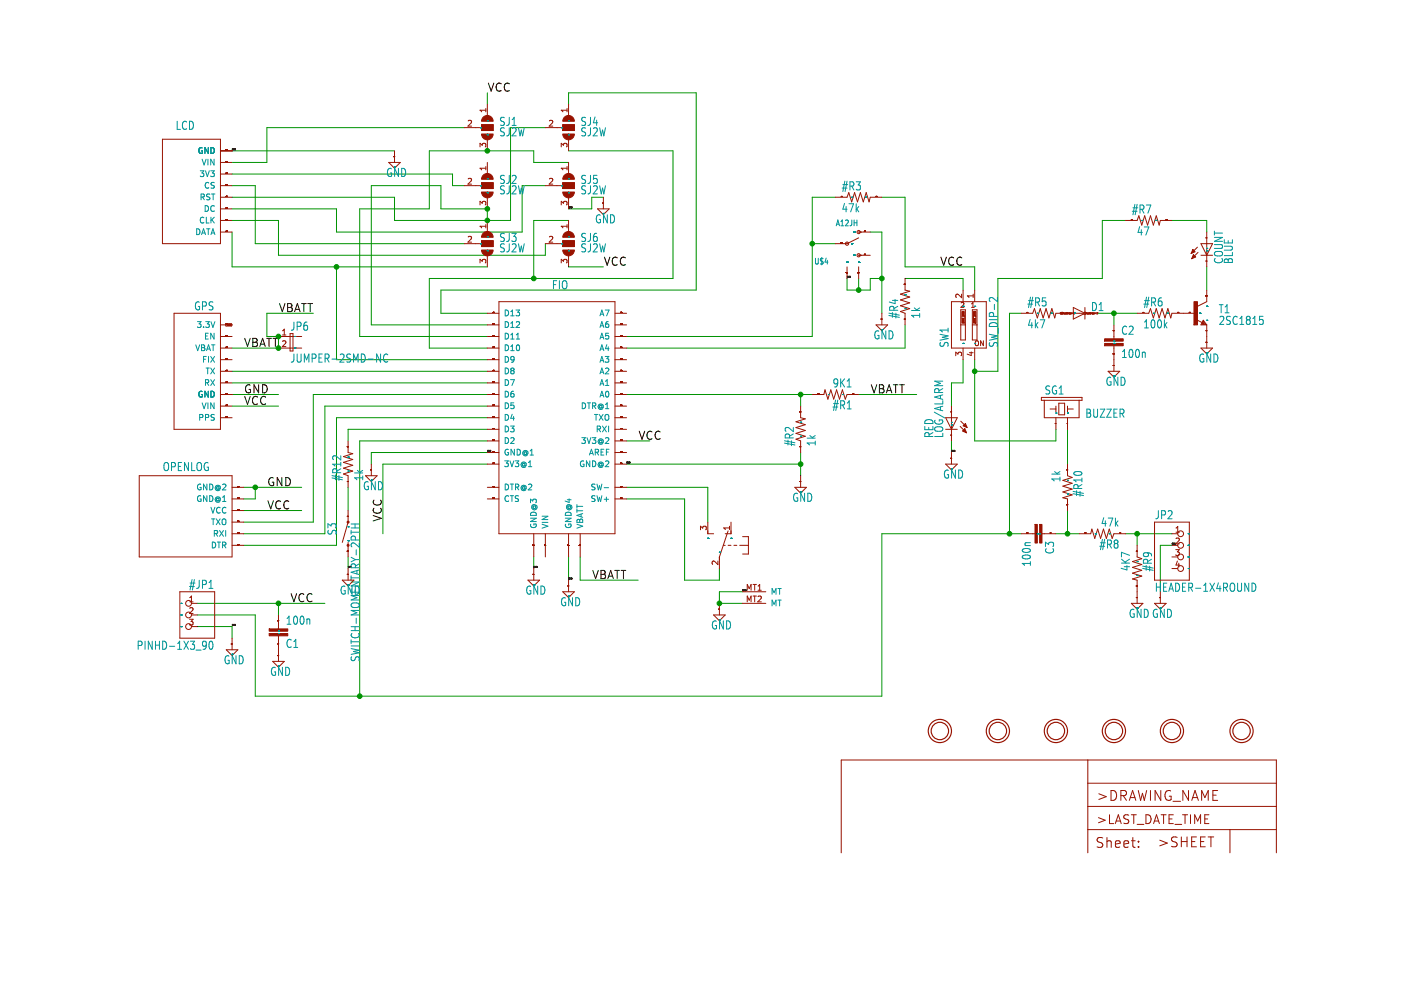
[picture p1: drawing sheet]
<svg xmlns="http://www.w3.org/2000/svg" width="297mm" height="210mm" viewBox="0 0 297 210" stroke-linecap="round" stroke-linejoin="round" font-family="sans-serif">
<g fill="none" stroke="#009300" stroke-width=".21">
<path d="M103.3 19.7v2.4M49.2 32h34.4M49.2 39.4h4.9v12.3h44.3M49.2 36.9h46.7v2.5h2.5M98.4 27.1h-41.8v7.3h-7.4M115.6 39.4h-4.9v9.8h-39.4v-4.9h-22.1M115.6 27.1h-7.4v19.6h-24.6v-4.9h-34.4M120.5 34.4h-7.3v-2.4h-22.2v12.3h-14.7v27h27M120.5 32h22.2v27h-51.7v14.8h12.3M120.5 22.1v-2.4h27.1v41.8h-54.1v4.9h9.8M49.2 49.2v7.4h54.1M49.2 46.7h9.8v7.4h56.6v-2.4"/>
<path d="M71.3 56.6v19.7h32M103.3 46.7v-2.4h-9.8v-4.9h-14.8v29.5h24.6M120.5 46.7h-7.3v12.3M120.5 56.6h7.4M127.9 41.8h-2.4v2.5h-5M172.2 51.7h4.9M177.1 41.8h-4.9v29.5h-39.4M179.6 59v2.5h4.9v-2.5h2.5M182 59v2.5M184.5 49.2h2.5v17.2M187 41.8h4.9v14.8h14.8v4.9M191.9 59h12.3v2.5"/>
<path d="M238.6 46.7h-4.9v12.3h-22.1v19.7h-4.9M248.5 46.7h7.4v2.5M255.9 56.6v4.9M49.2 78.7h54.1M66.4 66.4h-9.8v4.9h2.4v2.5h-9.8M191.9 68.9v4.9h-59.1M204.2 76.3v4.9h-2.5v4.9M206.7 76.3v17.2h17.2v-2.5M216.5 66.4h-2.5v46.8M231.3 66.4h9.8M236.2 66.4v2.5M49.2 83.6h9.8"/>
<path d="M49.2 86.1h9.8M49.2 81.2h54.1M103.3 95.9h-24.6v2.5M103.3 98.4h-22.1v14.8M103.3 83.6h-36.9v27.1h-14.7M103.3 88.6h-32v27h-19.6M103.3 91h-29.5v2.5M103.3 93.5h-27v54.1M103.3 86.1h-34.4v27.1h-17.2M132.8 98.4h36.9M132.8 83.6h39.4M132.8 93.5h5"/>
<path d="M169.7 83.6v2.5M169.7 95.9v5M182 83.6h12.3M201.7 93.5v2.4M226.3 91v7.4M51.7 103.3h12.3M51.7 108.2h12.3M54.1 103.3v2.5h-2.4M73.8 103.3v4.9M73.8 118.1v2.4M113.2 118.1v2.4M120.5 118.1v4.9"/>
<path d="M123 118.1v4.9h12.3M132.8 103.3h17.3v7.4M132.8 105.8h12.3v17.2h7.4v-2.5M216.5 113.2h-29.5v34.4h-132.9v-17.2h-12.3M223.9 113.2h4.9M226.3 108.2v5M238.6 113.2h9.9M241.1 113.2v2.4M248.5 115.6h-2.5v9.9M41.8 132.8h7.4v2.5M41.8 127.9h27.1M59 127.9v2.5"/>
<path d="M157.4 125.5h-4.9v2.4h4.9"/>
</g>
<g fill="none" stroke="#000" stroke-width=".21">
<path d="M103.5 17.6l.6 1.7 .6-1.7M106.3 17.8a.69 .69 0 0 0-.9 0 .69 .69 0 0 0-.2 .8 .64 .64 0 0 0 .3 .7 .64 .64 0 0 0 .8-.1M108 17.8a.69 .69 0 0 0-.9 0 .69 .69 0 0 0-.2 .8 .64 .64 0 0 0 .3 .7 .64 .64 0 0 0 .8-.1M49.3 31.5v.1M49.3 31.6v.1M49.3 31.7v.1M49.3 31.8h.1M49.4 31.5h-.1M49.4 31.5h.1M49.4 31.7h.1M49.4 31.7v.1M49.7 31.5v.3l-.2-.3v.3"/>
<path d="M49.8 31.5l.1 .2-.1 .1v-.3h.1M120.6 44v.1M120.6 44.1h.1M120.7 44h.1M120.7 43.8l-.1 .2M120.8 44l-.1 .1M121 43.8v.3l-.1-.3v.3M121.2 43.8l.1 .2-.2 .1v-.3h.1M128.1 54.5l.6 1.7 .6-1.7M130.9 54.7a.69 .69 0 0 0-.9 0 .69 .69 0 0 0-.2 .8 .64 .64 0 0 0 .3 .7 .64 .64 0 0 0 .8-.1M132.6 54.7a.69 .69 0 0 0-.9 0 .69 .69 0 0 0-.2 .8 .64 .64 0 0 0 .3 .7 .64 .64 0 0 0 .8-.1M179.7 58.6h.1"/>
<path d="M179.7 58.8h.1M179.7 58.6v.2M179.8 58.6h.1M179.8 58.7l-.1 .1M180.1 58.6v.2l-.2-.2v.2M180.2 58.6h.1v.2zM180.3 58.6h.1M199.5 54.5l.6 1.7 .5-1.7M202.2 54.7a.69 .69 0 0 0-.8 0 .69 .69 0 0 0-.3 .8 .64 .64 0 0 0 .4 .7 .64 .64 0 0 0 .7-.1M203.9 54.7a.69 .69 0 0 0-.8 0 .69 .69 0 0 0-.2 .8 .64 .64 0 0 0 .3 .7 .64 .64 0 0 0 .7-.1M51.9 71.7l.6 1.8 .5-1.8M53.6 71.7h.6l.2 .2 .1 .3-.3 .4 .4 .3-.2 .5-.8 .1z"/>
<path d="M53.6 72.6h.6M55.1 73.5l.6-1.8 .5 1.8M55.3 73h.8M56.6 71.7h.9M57.1 71.7v1.8M57.9 71.7h1M58.4 71.7v1.8M59.3 64.4l.6 1.7 .5-1.7M61 64.4h.6l.2 .1 .1 .3-.3 .4 .4 .3-.2 .5-.8 .1zM61 65.2h.6M62.5 66.1l.6-1.7 .5 1.7M62.6 65.6h.8"/>
<path d="M63.9 64.4h1M64.4 64.4v1.7M65.3 64.4h1M65.8 64.4v1.7M51.9 84l.6 1.8 .5-1.8M53 81.7a.8 .8 0 0 0-1 .8 .8 .8 0 0 0 1 .7l.1-.6h-.3M54.6 84.2a.69 .69 0 0 0-.9 0 .69 .69 0 0 0-.2 .8 .64 .64 0 0 0 .4 .7 .64 .64 0 0 0 .7-.1M54.8 81.6v1.7l-.9-1.7v1.7M55.7 81.6a.87 .87 0 0 1 1 .8 .87 .87 0 0 1-1 .9zM56.3 84.2a.69 .69 0 0 0-.8 0 .69 .69 0 0 0-.2 .8 .64 .64 0 0 0 .3 .7 .64 .64 0 0 0 .7-.1M103.4 95.5h.1M103.4 95.7h.1"/>
<path d="M103.4 95.5v.2M103.5 95.6l-.1 .1M103.8 95.5v.2l-.2-.2v.2M103.9 95.5h.1v.2zM104 95.5h.1M132.9 98.1v.1M132.9 98v.1M132.9 98h.1M132.9 98.2h.1M133 97.9l-.1 .1M133 97.9v.1M133 98.1h.1"/>
<path d="M133.1 98.2h-.1M133.1 98.1v.1M133.3 97.9v.3l-.1-.3v.3M133.5 97.9l.1 .2-.2 .1v-.3l.1 .1M135.5 91.4l.6 1.7 .6-1.7M138.2 91.6a.69 .69 0 0 0-.8 0 .69 .69 0 0 0-.2 .8 .64 .64 0 0 0 .3 .7 .64 .64 0 0 0 .7-.1M140 91.6a.69 .69 0 0 0-.9 0 .69 .69 0 0 0-.2 .8 .64 .64 0 0 0 .3 .7 .64 .64 0 0 0 .8-.1M184.7 81.6l.6 1.7 .6-1.7M186.5 81.6h.5l.3 .1 .1 .4-.4 .3 .4 .3-.1 .5-.8 .1zM186.5 82.4h.5M187.9 83.3l.6-1.7 .6 1.7M188.1 82.8h.8"/>
<path d="M189.4 81.6h1M189.9 81.6v1.7M190.7 81.6h1M191.2 81.6v1.7M201.8 95.6v.1M201.8 95.5v.2M201.8 95.5v.1M201.9 95.5h.1M201.9 95.5h-.1M201.9 95.6l-.1 .1M202.2 95.5v.2l-.2-.2v.2M202.3 95.5h.1v.2z"/>
<path d="M202.4 95.5h.1M56.8 106.2l.6 1.7 .6-1.7M58 101.4a.8 .8 0 0 0-1 .7 .8 .8 0 0 0 1 .8v-.7h-.3M59.5 106.4a.69 .69 0 0 0-.8-.1 .69 .69 0 0 0-.2 .9 .64 .64 0 0 0 .3 .6 .64 .64 0 0 0 .7 0M59.8 101.3v1.7l-1-1.7v1.7M60.6 101.3a.87 .87 0 0 1 1 .8 .87 .87 0 0 1-1 .9zM61.2 106.4a.69 .69 0 0 0-.8-.1 .69 .69 0 0 0-.2 .9 .64 .64 0 0 0 .3 .6 .64 .64 0 0 0 .7 0M79.1 109.3l1.7 .6-1.7 .6M79.3 107.8a.69 .69 0 0 0 0 .8 .69 .69 0 0 0 .8 .2 .64 .64 0 0 0 .7-.3 .64 .64 0 0 0-.1-.7M79.3 106a.69 .69 0 0 0 0 .9 .69 .69 0 0 0 .8 .2 .64 .64 0 0 0 .7-.3 .64 .64 0 0 0-.1-.8M248.5 115.3v.1M248.5 115.2v.1"/>
<path d="M248.6 115.2h.1M248.6 115.2l-.1 .2 .1-.1M248.9 115.2v.2l-.1-.2v.2M249 115.2h.2l-.1 .2zM249.1 115.2h.1M49.3 132.4h.1M49.3 132.4v.2M49.3 132.6h.1M49.4 132.5h.1M49.4 132.5v.1M49.4 132.6h.1M49.7 132.4v.2l-.2-.2v.2"/>
<path d="M49.8 132.4h.1v.2zM49.9 132.4h.1M61.7 125.9l.6 1.7 .6-1.7M64.4 126a.69 .69 0 0 0-.8 0 .69 .69 0 0 0-.2 .8 .64 .64 0 0 0 .3 .7 .64 .64 0 0 0 .7-.1M66.2 126a.69 .69 0 0 0-.9 0 .69 .69 0 0 0-.2 .8 .64 .64 0 0 0 .3 .7 .64 .64 0 0 0 .8-.1M73.9 120.1h.1M73.9 120.1v.2M73.9 120.3h.1M74 120.2l-.1 .1M74.3 120.1v.2l-.2-.2v.2M74.4 120.1h.1v.2zM74.5 120.1h.1"/>
<path d="M113.2 120.2v.1M113.2 120.1l.2 .2M113.2 120.1v.1M113.3 120.1h.1M113.3 120.1h-.1M113.3 120.2l.1 .1M113.4 120.3h.1M113.6 120.1v.2l-.1-.2v.2M113.7 120.1h.2l-.1 .2zM113.8 120.1h.1M120.6 122.7v.1M120.6 122.8h.1"/>
<path d="M120.7 122.7l.1 .1M120.7 122.6l-.1 .1M120.8 122.8h-.1M121 122.5v.3l-.1-.3v.3M121.1 122.5l.2 .1-.1 .2zM121.2 122.5v.1M125.7 120.9l.6 1.8 .5-1.8M127.4 120.9h.6l.2 .2 .1 .3-.3 .4 .4 .3-.2 .5-.8 .1zM127.4 121.8h.6M128.9 122.7l.6-1.8 .5 1.8M129.1 122.2h.8M130.4 120.9h.9"/>
<path d="M130.9 120.9v1.8M131.7 120.9h1M132.2 120.9v1.8M157.5 125h.1M157.5 125.2h.1M157.5 125v.2M157.6 125.1l-.1 .1M157.9 125v.2l-.1-.2v.2M158 125h.2l-.1 .2zM158.1 125h.1"/>
</g>
<g fill="none" stroke="#981200" stroke-width=".21">
<path d="M34.4 29.5h12.3v22.2h-12.3zM46.7 34.4h2.5M46.7 39.4h2.5M46.7 36.9h2.5M46.7 32h2.5M48 39.2h.1M48 36.7h.1M48 34.3h.1M48 31.8h.1M82.4 34.4h2.5l-1.3 1.3zM83.5 33.2h.1M83.6 32v2.4"/>
<path d="M98.4 39.4h3.7M98.4 27.1h3.7M99.3 25.6l.4-.1 .3 .4-.8 .8h.8M99.3 37.9l.4-.1 .3 .4-.8 .8h.8M101.8 31.1v-.7l.4 .4 .2-.3 .4-.1 .2 .2-.1 .5M102.1 26.4h2.5v1.3h-2.5zM102.1 38.7h2.5v1.3h-2.5zM103 23v.7M103 35.3v.7M103 23.4h-1.2l.3 .3M103 35.7h-1.2l.3 .3M103.3 22.1v2.5"/>
<path d="M103.3 29.5v2.5M103.3 34.4v2.5M115.6 39.4h3.7M115.6 27.1h3.7M116.5 25.6l.5-.1 .2 .4-.8 .8h.8M116.5 37.9l.5-.1 .2 .4-.8 .8h.8M119 31.1v-.7l.5 .4 .1-.3 .4-.1 .2 .2-.1 .5M119.3 26.4h2.5v1.3h-2.5zM119.3 38.7h2.5v1.3h-2.5zM120.2 23.4h-1.2l.3 .3M120.2 35.7h-1.2l.3 .3M120.2 23v.7"/>
<path d="M120.2 35.3v.7M120.5 22.1v2.5M120.5 29.5v2.5M120.5 34.4v2.5M46.7 41.8h2.5M46.7 46.7h2.5M46.7 49.2h2.5M46.7 44.3h2.5M48 49h.1M48 46.6h.1M48 44.1h.1M48 41.6h.1"/>
<path d="M98.4 51.7h3.7M99.3 50.2l.4-.1 .3 .4-.8 .8h.8M101.8 43.4v-.7l.4 .4 .2-.3 .4-.1 .2 .2-.1 .5M101.8 55.7v-.7l.4 .4 .2-.3 .4-.1 .2 .2-.1 .5M102.1 51h2.5v1.3h-2.5zM103 47.6v.7M103 48h-1.2l.3 .3M103.3 41.8v2.5M103.3 46.7v2.5M103.3 54.1v2.5M115.6 51.7h3.7M116.5 50.2l.5-.1 .2 .4-.8 .8h.8"/>
<path d="M119 43.4v-.7l.5 .4 .1-.3 .4-.1 .2 .2-.1 .5M119 55.7v-.7l.5 .4 .1-.3 .4-.1 .2 .2-.1 .5M119.3 51h2.5v1.3h-2.5zM120.2 48h-1.2l.3 .3M120.2 47.6v.7M120.5 41.8v2.5M120.5 46.7v2.5M120.5 54.1v2.5M126.7 44.3h2.5l-1.3 1.2zM127.8 43.1h.1M127.9 41.8v2.5M177.1 41.8h2.5l.4-1 .6 2 .6-2 .6 2 .6-2 .6 2 .6-2 .7 2 .2-1h2.5"/>
<path d="M178.4 41.6h.1M178.4 51.5h.1M179.4 57.8h.1M179.6 56.6v2.4M181.9 57.8h.1M182 54.1h2.5M182 50.4l-2.4 1.3h-2.5M182 49.2h2.5M182 56.6v2.4M183.3 49h.1M183.3 54h.1M185.7 41.6h.1"/>
<path d="M191.9 59v2.5l1 .2-2 .7 2 .6-2 .6 2 .6-2 .6 2 .6-2 .7 1 .3v2.5M238.6 46.7h2.5l.4-.9 .6 1.9 .6-1.9 .6 1.9 .6-1.9 .6 1.9 .7-1.9 .6 1.9 .2-1h2.5M239.9 46.6h.1M247.2 46.6h.1M253.9 52.4l-1.4 1.4M254 53.5l-1.3 1.4M254.6 54.1h2.5M254.6 51.7h2.5l-1.2 2.4zM255.7 50.4h.1M255.7 55.4h.1M255.9 49.2v7.4M36.9 66.4h9.8v24.6h-9.8z"/>
<path d="M46.7 78.7h2.5M46.7 76.3h2.5M46.7 73.8h2.5M46.7 71.3h2.5M46.7 68.9h2.5M47.9 68.6h1.2l.1 .3-.1 .2h-1.2l-.1-.2zM48 78.6h.1M48 76.1h.1M48 73.6h.1M48 71.2h.1M48 68.7h.1M48.2 68.7l.2 .1"/>
<path d="M48.2 69h.2M48.2 69h.1M48.4 68.8v.1M48.4 69h.1M48.4 68.9h.1M48.4 68.9v.1M48.5 69h.1M48.6 68.7l.1 .1M48.6 69h.1M48.7 68.8v.1M48.7 68.9v.1M48.7 69h.1"/>
<path d="M48.8 68.7l.1 .3 .1-.3M59 73.8h5M59 71.3h5M59.9 72.4l.5-.1 .2 .3-.7 .9h.7M59.9 71h.7M59.9 70.1l.4-.3v1.2M61.5 70.7h.6v3.7h-.6zM103.3 66.4h2.5M103.3 78.7h2.5M103.3 76.3h2.5M103.3 73.8h2.5M103.3 71.3h2.5"/>
<path d="M103.3 68.9h2.5M104.6 76.1h.1M104.6 73.6h.1M104.6 71.2h.1M104.6 68.7h.1M104.6 66.3h.1M104.6 78.6h.1M105.8 64h24.6v49.2h-24.6zM130.4 66.4h2.4M130.4 78.7h2.4M130.4 76.3h2.4M130.4 73.8h2.4"/>
<path d="M130.4 71.3h2.4M130.4 68.9h2.4M131.6 76.1h.1M131.6 73.6h.1M131.6 71.2h.1M131.6 68.7h.1M131.6 66.3h.1M131.6 78.6h.1M185.7 68.9h2.5l-1.2 1.2zM186.8 67.7h.1M187 66.4v2.5M191.7 67.7h.1"/>
<path d="M191.7 60.3h.1M201.7 64h7.4v9.8h-7.4zM202.6 75.4v-.7l.5 .4 .1-.4h.4l.3 .2-.2 .5M203.7 68.9h1M203.7 65.7h1v6.4h-1zM203.8 64.2l.4-.1 .2 .3-.7 .8h.7M203.9 62.4v.7l-.9-.7-.4 .2 .2 .5M203.9 67v.5M204.2 61.5v2.5M204.2 73.8v2.5M204.4 67v.5M205.5 74.8h.8"/>
<path d="M205.9 74.6v.8l-.8-.3M206 65.2h.6M206 64.4l.3-.3v1.1M206.2 68.9h.9M206.2 65.7h.9v6.4h-.9zM206.3 62.4v.7M206.3 62.7h-1.2l.3 .4M206.4 67v.5M206.7 61.5v2.5M206.7 73.8v2.5M206.8 72.4l.2-.1 .4 .1 .1 .5-.2 .3-.3 .1-.2-.2zM206.9 67v.5"/>
<path d="M208.5 72.3v1l-.6-1v1M216.5 66.4h2.5l.3-1 .6 2 .7-2 .6 2 .6-2 .6 2 .6-2 .6 2 .3-1h7.4M217.7 66.3h.1M224.9 66.4h.1M225 66.4h.1M225 66.4v.1M225 66.5l-.2 .1M225 66.5h.1M225 66.3h-.2l.1 .1M225.1 66.3h.1M225.1 66.6l.2-.1-.1-.1h-.1v.3M225.4 66.3h.1"/>
<path d="M225.4 66.4v.2M225.7 66.4h-.1l.1 .2M225.8 66.5l.2-.1h-.2l.2 .2M226.1 66.3h.2v.3l-.2-.1zM226.2 66.3h.1M226.5 66.4v.2M226.6 66.4h-.1M226.8 66.3v.3h-.1v-.2h.1M226.9 66.5l.2-.1h-.2l.2 .2M227.2 66.4h.1M227.3 66.4l-.1 .2M227.6 66.3h.1"/>
<path d="M227.6 65.2l2.4 1.2-2.4 1.3zM227.6 66.6h.2M227.7 66.3h-.1M227.7 66.3v.3M227.7 66.3h.1M229.8 66.4h.1M229.8 66.3v.1M229.8 66.3h.1M229.9 66.4h.1M229.9 66.4v.1M229.9 66.5l-.2 .1M229.9 66.5h.1"/>
<path d="M230 66.3h.1M230 65.2v2.5M230 66.4h.2l-.2 .2M230.3 66.3h.1M230.3 66.4v.2M230.6 66.4h-.1l.1 .2M230.8 66.5l.1-.1h-.1l.1 .2M231 66.3h.2v.3l-.2-.1zM231.1 66.3h.1M231.4 66.4v.2M231.5 66.4h-.1M231.7 66.3v.3h-.1v-.2h.1"/>
<path d="M231.8 66.5l.2-.1h-.2l.2 .2M232.2 66.4h-.1M232.2 66.4l-.1 .2M232.6 66.3h.2l-.2 .3h.2M232.7 66.3h.1M234.9 78.7h2.5l-1.2 1.3zM236 70.1h.1M236 75h.1M236 77.5h.1M236.2 68.9v2.9M236.2 73.3v5.4M241.1 66.4h2.5l.3-1 .6 2 .7-2 .6 2 .6-2 .6 2 .6-2 .6 2 .3-1h4.9"/>
<path d="M242.3 66.3h.1M249.7 66.3h.1M252.2 66.3h.1M253.7 67.8l1.2 .6M254.6 73.8h2.5l-1.2 1.2zM255.1 67.9l.8 1h-1.3zM255.1 68.4l.1 .2h-.3l.2-.5 .5 .7h-.7M255.7 62.7h.1M255.7 70.1h.1M255.7 72.6h.1M255.9 61.5v2.5l-2 .9M255.9 68.9v4.9"/>
<path d="M46.7 88.6h2.5M46.7 86.1h2.5M46.7 83.6h2.5M46.7 81.2h2.5M48 88.4h.1M48 85.9h.1M48 83.5h.1M48 81h.1M73.6 94.7h.1M73.8 93.5v2.4l1 .3-2 .6 2 .6-2 .6 2 .7-2 .6 2 .6-2 .6 1 .4v2.4M78.6 99.6h.1M78.7 98.4v2.5"/>
<path d="M103.3 91h2.5M103.3 88.6h2.5M103.3 86.1h2.5M103.3 83.6h2.5M103.3 81.2h2.5M103.3 98.4h2.5M103.3 95.9h2.5M103.3 93.5h2.5M104.6 98.2h.1M104.6 95.8h.1M104.6 93.3h.1M104.6 90.9h.1"/>
<path d="M104.6 88.4h.1M104.6 85.9h.1M104.6 83.5h.1M104.6 81h.1M130.4 91h2.4M130.4 88.6h2.4M130.4 86.1h2.4M130.4 83.6h2.4M130.4 81.2h2.4M130.4 98.4h2.4M130.4 95.9h2.4M130.4 93.5h2.4"/>
<path d="M131.6 98.2h.1M131.6 95.8h.1M131.6 93.3h.1M131.6 90.9h.1M131.6 88.4h.1M131.6 85.9h.1M131.6 83.5h.1M131.6 81h.1M169.6 94.7h.1M169.6 87.3h.1M169.7 86.1v2.5l1 .2-1.9 .6 1.9 .6-1.9 .7 1.9 .6-1.9 .6 1.9 .6-1.9 .6 .9 .4v2.4M172.2 83.6h2.5l.2-.9 .6 1.9 .6-1.9 .7 1.9 .6-1.9 .6 1.9 .6-1.9 .6 1.9 .4-1h2.4"/>
<path d="M173.4 83.5h.1M180.8 83.5h.1M200.5 91h2.5M200.5 88.6h2.5l-1.3 2.4zM200.5 98.4h2.5l-1.3 1.2zM201.6 87.3h.1M201.6 92.3h.1M201.6 97.2h.1M201.7 86.1v7.4M201.7 95.9v2.5M203.6 90.4l1.3 1.4M203.7 89.3l1.4 1.4"/>
<path d="M220.8 84.3h8.6v.6h-8.6zM221.4 84.9v3.7h7.4v-3.7M222.6 86.7h1.3M223.7 89.8h.1M223.9 86.1v1.2M223.9 88.6v2.4M224.5 85.5h1.2v2.4h-1.2zM226.2 89.8h.1M226.2 99.6h.1M226.3 86.7h1.3M226.3 86.1v1.2M226.3 88.6v2.4"/>
<path d="M226.3 98.4v2.5l1 .3-2 .6 2 .7-2 .6 2 .6-2 .6 2 .6-2 .6 1 .3v2.4M29.5 100.9h19.7v17.2h-19.7zM49.2 113.2h2.5M49.2 103.3h2.5M49.2 105.8h2.5M49.2 110.7h2.5M49.2 115.6h2.5M49.2 108.2h2.5M50.4 115.5h.1M50.4 113h.1M50.4 110.5h.1M50.4 108.1h.1"/>
<path d="M50.4 105.6h.1M50.4 103.2h.1M73.6 109.5h.1M73.6 116.9h.1M73.6 102.1h.1M73.8 108.2v2.5l-1.2 4.3M73.8 115v3.1M77.5 100.9h2.5l-1.3 1.2zM103.3 103.3h2.5M103.3 105.8h2.5M104.6 105.6h.1M104.6 103.2h.1"/>
<path d="M113 115.6h.1M113.2 113.2v4.9M115.5 115.6h.1M115.6 113.2v4.9M120.4 115.6h.1M120.5 113.2v4.9M122.8 115.6h.1M123 113.2v4.9M130.4 103.3h2.4M130.4 105.8h2.4M131.6 103.2h.1M131.6 105.6h.1"/>
<path d="M148.5 112.3v-.7l.5 .4 .1-.4h.4l.2 .2-.1 .5M150.1 110.7v2.5h1.2M152.2 118.9v.8l-.9-.8-.3 .3 .1 .5M153.4 115.6h.4M154.4 115.6h.6M154.4 112.6l-1.9 5.5v2.4M154.7 111.6v.7M154.7 111.9h-1.3l.4 .4M155 110.7v2.5h-1.2M155.6 115.6h.6M156.8 115.6h1.9M157.4 113.8h1.3v3.7h-1.3"/>
<path d="M168.5 103.3h2.5l-1.3 1.3zM169.6 102.1h.1M169.7 100.9v2.4M216.5 113.2h2.9M217.7 113h.1M220.9 113.2h3M222.6 113h.1M226.2 107h.1M228.8 113.2h2.5l.2-1 .6 1.9 .6-1.9 .6 1.9 .7-1.9 .6 1.9 .6-1.9 .6 1.9 .4-.9h2.4M230 113h.1M237.4 113h.1M240.9 116.9h.1"/>
<path d="M241.1 115.6v2.5l1 .4-2 .6 2 .6-2 .6 2 .6-2 .6 2 .6-2 .7 1 .2v4.9M244.8 110.7h7.4v12.3h-7.4zM248.5 113.2h1.2M248.5 115.6h1.2M248.5 118.1h1.2M249.3 116.5h.7l-.4 .5 .4 .1v.4l-.2 .3-.5-.2M249.3 112.8h.7M249.3 112l.4-.4v1.2M249.3 114.2l.5-.1 .2 .3-.7 .9h.7M249.6 118.9l-.3 .9h.8M249.9 119.4v.8M38.1 125.5h7.4v9.8h-7.4z"/>
<path d="M40.2 131.3h.7l-.4 .5 .4 .1v.4l-.2 .2-.5-.1M40.2 127.6h.7M40.2 126.7l.4-.3v1.2M40.2 129l.5-.2 .2 .4-.7 .9h.7M40.6 127.9h1.2M40.6 130.4h1.2M40.6 132.8h1.2M48 137.8h2.4l-1.2 1.2zM49 136.5h.1M49.2 135.3v2.5M58.9 136.5h.1M58.9 131.6h.1"/>
<path d="M58.9 139h.1M59 130.4v2.9M59 134.8v5.4M72.6 123h2.4l-1.2 1.2zM73.6 121.8h.1M73.8 120.5v2.5M111.9 123h2.5l-1.2 1.2zM113 121.8h.1M113.2 120.5v2.5M119.3 125.5h2.5l-1.3 1.2zM120.4 124.2h.1M120.5 123v2.5"/>
<path d="M151.3 130.4h2.5l-1.3 1.2zM152.4 129.2h.1M152.5 127.9v2.5M157.4 125.5h5M157.4 127.9h5M158.4 125.1v-1.2l.5 .9 .3-.9v1.2M158.4 127.6v-1.2l.5 .9 .3-.9v1.2M159.7 123.9h.7M159.7 126.4h.7M160 123.9v1.2M160 126.4v1.2M160.7 126.5l.5-.1 .2 .3-.8 .9h.8"/>
<path d="M160.7 125.1h.7M160.7 124.3l.4-.4v1.2M239.9 127.9h2.4l-1.2 1.3zM240.9 124.2h.1M240.9 126.7h.1M244.8 127.9h2.4l-1.2 1.3zM245.8 126.7h.1M246 125.5v2.4M248.5 120.5h1.2M57.8 140.2h2.5l-1.3 1.3zM230.6 161.1v19.7M230.6 171h40"/>
<path d="M230.6 166.1h40M230.6 175.9h40M232.9 173.4l1.4 .5-1.4 .5M233 168.3l1.5 .6-1.5 .6M233.8 177.7a.89 .89 0 0 0-1.1 .1l-.1 .4a.76 .76 0 0 0 .8 .5l.4 .4-.1 .4a.85 .85 0 0 1-1.1 .1M234.7 178.5a.54 .54 0 0 1 .9 .1v1.1M234.7 177.6v2.1M235.2 172.7v1.9h.9M235.6 167.6a1.05 1.05 0 0 1 1.1 1.1 1.05 1.05 0 0 1-1.1 1zM236.5 174.6l.6-1.9 .6 1.9M236.5 179l1-.2-.1-.4-.6-.1-.3 .3 .1 1h.8M236.6 174.1h.9"/>
<path d="M237.6 168.7h.8a.56 .56 0 0 0 .4-.6 .56 .56 0 0 0-.4-.5h-.8v2.1M238.1 168.7l.7 1M238.3 179l1-.2-.1-.4-.6-.1-.3 .3 .1 1h.8M239.3 172.8a.76 .76 0 0 0-1 .1v.6l.8 .3 .2 .5-.3 .3-.7-.1M239.4 169.7l.7-2.1 .7 2.1M239.6 169.1h1M239.9 172.7h1M239.9 178.3h.8M240.2 177.6v1.8l.1 .2 .4 .1M240.4 172.7v1.9M241.1 174.8h1.4M241.3 167.6l.5 2.1 .4-1.5 .4 1.5 .5-2.1"/>
<path d="M241.4 179.5v.2M241.4 178.4v.2M243 172.7a.95 .95 0 0 1 1.1 1 .95 .95 0 0 1-1.1 .9zM243.9 167.6v2.1M244.6 174.6l.6-1.9 .6 1.9M244.8 174.1h.8M245.9 178.1l1.6 .7-1.6 .5M246.1 167.6v2.1l-1.2-2.1v2.1M246.2 172.7h1M246.7 172.7v1.9M247.9 173.6h.6M248.2 167.7a1.03 1.03 0 0 0-1.3 .8 1.03 1.03 0 0 0 .8 1.2l.6-.2v-.7h-.4"/>
<path d="M248.7 169.9h1.6M248.8 172.7h-.9v1.9h.9M249.1 174.8h1.4M249.6 177.5a.85 .85 0 0 0-1.1 .1l-.1 .4a.76 .76 0 0 0 .8 .5l.4 .4-.1 .4a.89 .89 0 0 1-1.1 .1M250.5 177.4v2.1M250.5 178.4h1.2M250.7 172.7h1.1M251.3 172.7v1.9M251.7 177.4v2.1M252 167.6v2.1l-1.2-2.1v2.1M252.4 172.7v1.9M252.7 178.4h.6"/>
<path d="M252.7 169.7l.7-2.1 .7 2.1M252.9 169.1h1M253.3 174.6v-1.9l.6 1.4 .6-1.4v1.9M253.7 177.4h-1v2.1h1M254.5 178.4h.7M254.8 169.7v-2.1l.7 1.5 .7-1.5v2.1M255.4 173.6h.6M255.5 177.4h-1v2.1h1M256.1 177.4h1.2M256.3 172.7h-.9v1.9h.9M256.7 177.4v2.1M257.2 168.6h.6"/>
<path d="M258.2 167.6h-1v2.1h1M260.8 175.9v4.9M178.4 180.8v-19.7h92.2v19.7"/>
<circle cx="179.6" cy="51.7" r=".34"/>
<circle cx="182" cy="49.2" r=".34"/>
<circle cx="182" cy="54.1" r=".34"/>
<circle cx="250.3" cy="113.2" r=".62"/>
<circle cx="250.3" cy="118.1" r=".62"/>
<circle cx="250.3" cy="115.6" r=".62"/>
<circle cx="40" cy="130.4" r=".62"/>
<circle cx="40" cy="127.9" r=".62"/>
<circle cx="40" cy="132.8" r=".62"/>
<circle cx="250.3" cy="120.5" r=".62"/>
</g>
<g fill="none" stroke="#009596" stroke-width=".21">
<path d="M37.6 25.7v1.7h.7M39.6 25.9l-.1-.1a.47 .47 0 0 0-.8 .3v.6a.63 .63 0 0 0 .6 .7l.3-.1M40.2 25.7a.93 .93 0 0 1 .8 .6 .93 .93 0 0 1-.3 1.1h-.5zM42.5 36.2h.7l-.4 .5 .4 .1v.4l-.2 .2-.5-.1M42.9 31.4a.57 .57 0 0 0-.7 .5 .57 .57 0 0 0 .7 .6v-.5h-.2M42.9 33.8l.4 1.2 .4-1.2M43.6 36.2l.4 1.2 .4-1.2M44.1 33.8v1.2M44.2 31.3v1.2l-.8-1.2v1.2M44.3 38.8a.54 .54 0 0 0-.8 .5 .54 .54 0 0 0 .8 .5M44.7 36.2h.7l-.4 .5 .4 .1v.5l-.2 .1-.5-.1M44.7 31.3a.62 .62 0 0 1 .7 .6 .62 .62 0 0 1-.7 .6z"/>
<path d="M45.4 33.8v1.2l-.7-1.2v1.2M45.4 38.7h-.4l-.3 .2 .1 .3 .6 .2v.4l-.7 .1M83 35.8a.47 .47 0 0 0-.8 .3l-.1 .6a.63 .63 0 0 0 .7 .7l.2-.1v-.6h-.2M83.6 35.4h.1M84.5 35.7v1.7l-.8-1.7v1.7M85.2 35.7a.93 .93 0 0 1 .8 .6 .93 .93 0 0 1-.3 1l-.5 .1zM101.8 27.1h.1M101.8 39.4h.1M103.3 25.6h.1M103.3 28.5h.1M103.3 37.9h.1M106.9 27.2h-.6a.55 .55 0 0 0-.1 .6 .55 .55 0 0 0 .6 .3l.1 .2-.1 .4h-.7"/>
<path d="M106.9 39.5h-.6a.55 .55 0 0 0-.1 .6 .55 .55 0 0 0 .6 .3l.1 .2-.1 .4h-.7M106.9 25l-.5-.1-.3 .3 .2 .4 .6 .4v.4l-.2 .2-.6-.1M106.9 37.3l-.5-.1-.2 .1v.5l.6 .4 .1 .4-.2 .3-.6-.1M108 39.4v1.2a.46 .46 0 0 1-.6 .5M108 24.9v1.2a.47 .47 0 0 1-.6 .5M108 27.1v1.2a.46 .46 0 0 1-.6 .5M108 37.2v1.2a.47 .47 0 0 1-.6 .5M108.6 25.4l.4-.5v1.7M108.6 26.6h.8M108.6 37.3l.6-.1 .2 .5-.9 1.2h.9M108.6 39.6l.6-.2 .2 .5-.9 1.2h.9M108.6 27.3l.6-.2 .2 .5-.9 1.2h.9"/>
<path d="M109.9 27.1l.4 1.7 .2-1.2 .3 1.2 .3-1.7M109.9 39.4l.4 1.7 .2-1.2 .3 1.2 .3-1.7M119.1 27.1h.1M119.1 39.4h.1M120.5 25.6h.1M120.5 28.5h.1M120.5 37.9h.1M124.2 25l-.6-.1-.3 .3 .2 .4 .6 .4v.4l-.2 .2-.6-.1M124.2 27.2h-.7a.55 .55 0 0 0-.1 .6 .55 .55 0 0 0 .6 .3l.2 .2-.2 .4h-.7M124.2 37.3l-.6-.1-.2 .1v.5l.6 .4 .2 .4-.3 .3-.6-.1M124.2 39.5h-.7a.55 .55 0 0 0-.1 .6 .55 .55 0 0 0 .6 .3l.2 .2-.2 .4h-.7M125.2 39.4v1.2a.46 .46 0 0 1-.5 .5"/>
<path d="M125.2 24.9v1.2a.47 .47 0 0 1-.6 .5M125.2 27.1v1.2a.46 .46 0 0 1-.5 .5M125.2 37.2v1.2a.47 .47 0 0 1-.6 .5M125.8 27.3l.6-.2 .2 .5-.8 1.2h.8M125.8 39.6l.6-.2 .2 .5-.8 1.2h.8M126.2 24.8l-.4 1.2h.9M126.5 25.5v1.1M126.6 37.2h-.7l-.1 .8 .2-.2 .5 .1 .1 .3v.5l-.2 .2-.6-.2M127.1 27.1l.4 1.7 .3-1.2 .2 1.2 .4-1.7M127.1 39.4l.4 1.7 .3-1.2 .2 1.2 .4-1.7M178.6 39.9h1M178.7 39.1h1"/>
<path d="M179.1 38.4l-.4 2.2M179.6 38.4l-.4 2.2M180.2 39.5h.6a.51 .51 0 0 0 .3-.5 .51 .51 0 0 0-.3-.4h-.6v1.7M180.6 39.5l.4 .8M181.5 38.6h.9l-.4 .6 .4 .2v.7l-.3 .2-.6-.2M41.7 48.5a.62 .62 0 0 1 .7 .6 .62 .62 0 0 1-.7 .6zM42.6 41.8l.6-.1 .1-.4-.7-.2v1.3M42.7 49.7l.5-1.2 .4 1.2M42.9 49.4h.5M42.9 41.8l.4 .6M43.2 46.2a.56 .56 0 0 0-.7 .5 .56 .56 0 0 0 .7 .5M43.5 43.6a.62 .62 0 0 1 .7 .6 .62 .62 0 0 1-.7 .6z"/>
<path d="M43.7 46.1v1.2h.6M43.8 48.5h.7M44.2 48.5v1.2M44.5 41.2l-.5-.1-.2 .3 .1 .3 .6 .2v.3l-.7 .1M44.7 46.1v1.2M44.7 49.7l.4-1.2 .5 1.2M44.8 49.4h.6M44.8 41.1h.8M44.9 46.6l.5 .7M45.2 41.1v1.3M45.4 43.7a.54 .54 0 0 0-.7 .5 .54 .54 0 0 0 .7 .5M45.4 46.1l-.7 .7"/>
<path d="M101.8 51.7h.1M103.3 40.8h.1M103.3 50.2h.1M103.3 53.1h.1M106.9 49.6l-.5-.1-.2 .1v.5l.6 .4 .1 .4-.2 .3-.6-.1M106.9 51.8h-.6a.55 .55 0 0 0-.1 .6 .55 .55 0 0 0 .6 .3l.1 .2-.1 .4h-.7M108 49.5v1.2a.47 .47 0 0 1-.6 .5M108 51.7v1.2a.46 .46 0 0 1-.6 .5M108.5 49.5h.9l-.5 .6 .4 .1 .1 .3v.5l-.2 .2-.7-.2M108.6 51.9l.6-.2 .2 .5-.9 1.2h.9M109.9 51.7l.4 1.7 .2-1.2 .3 1.2 .3-1.7M118 59.5h-.7v1.7"/>
<path d="M118.6 59.5v1.7M119.1 51.7h.1M119.3 59.8l.3-.3 .4 .1a1.15 1.15 0 0 1-.2 1.6h-.4a1.46 1.46 0 0 1-.1-1.4zM120.5 40.8h.1M120.5 50.2h.1M120.5 53.1h.1M124.2 49.6l-.6-.1-.2 .1v.5l.6 .4 .2 .4-.3 .3-.6-.1M124.2 51.8h-.7a.55 .55 0 0 0-.1 .6 .55 .55 0 0 0 .6 .3l.2 .2-.2 .4h-.7M125.2 49.5v1.2a.47 .47 0 0 1-.6 .5M125.2 51.7v1.2a.46 .46 0 0 1-.5 .5M125.8 51.9l.6-.2 .2 .5-.8 1.2h.8M126.5 49.5l-.4 .1a1.46 1.46 0 0 0-.1 1.5h.5l.1-.6-.2-.4h-.3l-.3 .4"/>
<path d="M127.1 51.7l.4 1.7 .3-1.2 .2 1.2 .4-1.7M127.3 45.6a.47 .47 0 0 0-.8 .4l-.1 .5a.63 .63 0 0 0 .6 .8l.3-.2v-.6h-.3M127.9 45.3h.1M128.8 45.5v1.8l-.8-1.8v1.8M129.5 45.5a.93 .93 0 0 1 .8 .7 .93 .93 0 0 1-.3 1l-.5 .1zM172.9 54.8v1l.2 .2 .4-.2v-1M174.2 54.6v1.6M174.5 54.8h-.5a.4 .4 0 0 0 0 .5 .4 .4 0 0 0 .4 .2v.4h-.5M175.2 54.7l-.3 .9h.7M175.4 55.2v.8M177.3 47.9l.3-1.3 .4 1.3M177.4 47.5h.5"/>
<path d="M178.3 47.9h.6M178.3 47l.3-.4v1.3M179 43.1l-.3 1.3h.9M179.3 46.8l.4-.2 .2 .4-.7 .9h.7M179.4 43.8v1.1M179.6 55.6h.1M180 43.2h1l-.6 1.7M180.6 41.8h.1M180.6 51.7h.1M180.6 46.6l-.1 1.1-.3 .2M181.1 49.2h.1M181.1 54.1h.1"/>
<path d="M181.1 46.6v1.3M181.1 47.2h.6M181.5 43.2v1.7M181.7 44.3l.4 .6M181.7 46.6v1.3M182 55.6h.1M182.1 43.8l-.6 .6M183.5 41.8h.1M240.1 44.8h1M240.2 44.1h1M240.6 43.3l-.4 2.2M241.1 43.3l-.4 2.2"/>
<path d="M241.6 48l-.3 1.3h.9M241.7 44.4h.6a.51 .51 0 0 0 .3-.5 .51 .51 0 0 0-.3-.4h-.6v1.7M242 48.7v1.1M242.1 46.7h.1M242.1 44.4l.4 .8M242.6 48.1h1l-.7 1.7M243 43.5h1l-.6 1.7M245 46.7h.1M255.9 52.6h.1M255.9 53.1h.1M257.5 51.9h1.4l.3 .2-.1 .5-1.6 .1M257.5 49v.8"/>
<path d="M257.5 50.3h1.7l-1.7 .9h1.7M257.5 49.4h1.7M257.6 53.5l.5-.2 .9 .1a.46 .46 0 0 1 .2 .4 .46 .46 0 0 1-.2 .4 1.31 1.31 0 0 1-1.5-.3zM257.6 54.8v.1a.47 .47 0 0 0 .3 .7 .76 .76 0 0 0 .9 .1 .76 .76 0 0 0 .3-.8v-.1M259.6 50.8v.7h1.7v-.7M259.6 52.2h1.4l.3 .3-.1 .4-.2 .1h-1.4M259.7 55l.4-.1 .3 .3a.47 .47 0 0 1 .4-.4 .47 .47 0 0 1 .5 .3v.5h-1.7zM260.4 51v.5M260.4 55.2v.4M261.3 53.5v.7h-1.7M41.5 73.1l.4 1.2 .4-1.2M41.9 68.2h.7l-.4 .5 .4 .1v.4l-.2 .2-.5-.1"/>
<path d="M42.2 64.1a.47 .47 0 0 0-.7 .3l-.1 .6a.63 .63 0 0 0 .6 .7l.3-.1v-.6h-.3M42.7 73.1h.5l.2 .3-.2 .3 .2 .2-.2 .4h-.5zM42.7 73.7h.5M42.9 64.9h.6a.51 .51 0 0 0 .3-.5 .51 .51 0 0 0-.3-.4h-.6v1.7M43.2 76.2h.4M43.2 69.3v.1M43.6 71.2h.4M43.6 68.2h.8l-.4 .5 .3 .1v.5l-.1 .1-.6-.1M43.7 78h.7M43.7 75.6h-.5v1.2M43.8 74.3l.4-1.2 .4 1.2M43.9 74h.6"/>
<path d="M44 78v1.3M44.2 70.7h-.6v1.2h.6M44.2 75.6v1.2M44.7 78l.8 1.3M44.7 75.6l.8 1.2M44.7 68.2l.4 1.2 .5-1.2M44.8 73.1h.8M45.1 64.1h-.6a.56 .56 0 0 0-.1 .6 .56 .56 0 0 0 .6 .3l.1 .2-.1 .4h-.7M45.2 73.1v1.2M45.4 70.7v1.2l-.7-1.2v1.2M45.5 78l-.8 1.3M45.5 75.6l-.8 1.2"/>
<path d="M62.3 75.1v1.2a.49 .49 0 0 1-.6 .5M62.3 68.3v1.2a.46 .46 0 0 1-.5 .5M62.5 71.3h.1M62.5 73.8h.1M63 75.1v1.4l.3 .3 .4-.1 .1-.2v-1.4M63 69.2h.6a.51 .51 0 0 0 .3-.5 .51 .51 0 0 0-.3-.4h-.6v1.7M64.5 76.8v-1.7l.5 1.2 .5-1.2v1.7M65.1 68.3l-.4 .1a1.53 1.53 0 0 0-.2 1.5h.6l.1-.6-.3-.3h-.4l-.1 .3M66.2 76h.5l.2-.2 .1-.4-.3-.3h-.5v1.7M67.6 75.9h.5M68.3 75.1h-.7v1.7h.7M68.9 76h.6a.51 .51 0 0 0 .3-.5 .51 .51 0 0 0-.3-.4h-.6v1.7"/>
<path d="M69.3 76l.5 .8M70.4 76.1h1.1M72.1 75.2l.6-.1 .2 .1v.4l-.8 1.2h.8M74.3 75.2h-.6a.55 .55 0 0 0-.1 .6 .55 .55 0 0 0 .6 .2l.1 .3-.1 .4h-.7M75 76.8v-1.7l.5 1.2 .4-1.2v1.7M76.6 75.1a.93 .93 0 0 1 .9 .6 .93 .93 0 0 1-.3 1l-.6 .1zM78.1 76.1h1.1M80.7 75.1v1.7l-.8-1.7v1.7M82.2 75.2h-.1a.64 .64 0 0 0-.7 .1 .64 .64 0 0 0-.1 .7l.3 .7 .3 .1 .3-.2M107.1 78a.62 .62 0 0 1 .7 .7 .62 .62 0 0 1-.7 .6zM107.1 75.6a.62 .62 0 0 1 .7 .6 .62 .62 0 0 1-.7 .6zM107.1 73.1a.62 .62 0 0 1 .7 .6 .62 .62 0 0 1-.7 .6z"/>
<path d="M107.1 70.7a.62 .62 0 0 1 .7 .6 .62 .62 0 0 1-.7 .6zM107.1 68.2a.62 .62 0 0 1 .7 .6 .62 .62 0 0 1-.7 .6zM107.1 65.7a.62 .62 0 0 1 .7 .6 .62 .62 0 0 1-.7 .7zM108.3 74.3h.7M108.3 71.9h.7M108.3 69.4h.7M108.3 73.5l.3-.4v1.2M108.3 66.1l.3-.4v1.3M108.3 68.5l.3-.3v1.2M108.3 71l.3-.3v1.2M108.3 67h.7M108.5 78.6l-.2-.3 .2-.3 .5 .3-.2 .3"/>
<path d="M108.5 78.6l-.2 .2v.3l.2 .2 .5-.3v-.2l-.2-.2M108.5 78.6h.3M109 76.1l-.2 .2h-.4l-.1-.6 .5-.1 .2 .2-.1 .7-.1 .3h-.4M109.4 65.7h.8l-.4 .5 .3 .1v.5l-.2 .2-.5-.2M109.5 71.9h.7M109.5 68.3l.4-.1 .3 .3-.8 .9h.8M109.5 71l.3-.3v1.2M109.6 73.2l.2-.1a.67 .67 0 0 1 .4 .6 .67 .67 0 0 1-.4 .6l-.3-.4zM117.3 60.3h.5M127.2 76.8l.4-1.2 .4 1.2M127.2 74.3l.4-1.2 .4 1.2M127.2 71.9l.4-1.2 .4 1.2"/>
<path d="M127.2 69.4l.4-1.2 .4 1.2M127.2 67l.4-1.3 .4 1.3M127.2 79.3l.4-1.3 .4 1.3M127.3 74h.6M127.3 76.5h.6M127.3 71.5h.6M127.3 69.1h.6M127.3 66.6h.6M127.3 78.9h.6M128.3 75.6h.8l-.4 .4 .3 .2v.5l-.2 .1-.5-.1M128.3 65.7h.8l-.5 1.3M128.4 78.2l.4-.2 .3 .4-.8 .9h.8"/>
<path d="M128.7 73.1l-.3 .8h.7M129 68.2h-.3a.76 .76 0 0 0-.1 1.2l.4-.1v-.5l-.4-.1-.2 .2M129 73.5v.8M129 70.7h-.6v.5l.2-.1 .4 .1v.6l-.2 .1-.4-.1M186.3 70.2a.47 .47 0 0 0-.8 .4v.5a.63 .63 0 0 0 .6 .8l.3-.2v-.6h-.3M187 69.9h.1M187.8 70.1v1.8l-.8-1.8v1.8M188.5 66.9l2.2 .4M188.5 66.4l2.2 .4M188.5 70.1a.93 .93 0 0 1 .9 .7 .93 .93 0 0 1-.3 1l-.6 .1zM189.2 66.3v1M189.2 63.7h1.1"/>
<path d="M189.5 65.8v-.6a.51 .51 0 0 0-.4-.3 .51 .51 0 0 0-.5 .3v.6h1.7M189.8 63.5v.9l-1.3-.4M189.9 66.4v1M190.3 64.9l-.8 .5M191.9 65.4h.1M191.9 62.5h.1M193.3 65.8h1.7M193.9 65.3l.6 .5M195 66.5v.8M195 66.9h-1.7l.5 .4M195 65.3l-.7 .4M199.3 70.9l1.7 .3-1.2 .3 1.2 .3-1.7 .3"/>
<path d="M199.4 72.6v.7a.57 .57 0 0 0 .6 0 .57 .57 0 0 0 .3-.6l.2-.1 .4 .1v.7M201 70h-1.7l.5 .4M201 69.6v.8M204.2 64.9h.1M204.2 72.8h.1M206.7 64.9h.1M206.7 72.8h.1M209.8 67.8h1.7M209.8 70.9l1.7 .3-1.3 .3 1.3 .3-1.7 .3M209.8 72.6v.7a.57 .57 0 0 0 .7 0 .57 .57 0 0 0 .2-.6l.3-.1 .4 .1v.7M209.8 68.7a1.06 1.06 0 0 1 1.7 .2v.3h-1.7zM210.7 67.1v-.6l-.2-.2h-.4l-.3 .2v.6h1.7"/>
<path d="M210.8 64.5v1.1M211.5 63.1v.9l-1.3-.9-.4 .2 .1 .6M211.6 69.6v1.1M217.9 64.5h1.1M218.1 63.7h1M218.4 67.7l-.3 1.3h.9M218.5 63l-.4 2.2M218.8 68.4v1.1M219 63l-.5 2.2M219.5 67.8v1.7M219.6 64.1h.5a.51 .51 0 0 0 .3-.5 .51 .51 0 0 0-.3-.4h-.5v1.7M219.6 68.9l.5 .6"/>
<path d="M219.9 66.4h.1M219.9 64.1l.5 .8M220.1 68.4l-.6 .6M220.6 67.8h.9l-.6 1.7M221.7 63.2h-.7v.8l.2-.2 .5 .1v.8l-.2 .2-.5-.2M222.9 66.4h.1M227.8 66.4h.1M229.8 66.4h.1M231.6 64.1a.86 .86 0 0 1 .9 .9 .86 .86 0 0 1-.9 .9zM233 65.9h.9M233 64.6l.4-.5v1.8M236.2 72.3h.1"/>
<path d="M236.2 72.8h.1M236.2 79.7h.1M237 80v1.7l-.8-1.7v1.7M237.7 80a.93 .93 0 0 1 .9 .6 .93 .93 0 0 1-.3 1l-.6 .1zM238 75.8h.8M238 74.6l.4-.5v1.7M238.9 69.3h-.1a.47 .47 0 0 0-.8 .3 .76 .76 0 0 0 0 .9 .76 .76 0 0 0 .8 .3l.1-.1M239.4 69.3l.6-.1 .3 .4-1 1.3h1M239.6 74.2l.1-.1a.98 .98 0 0 1 0 1.7 1.28 1.28 0 0 1-.1-1.6zM240.9 74.2l.2-.1a.98 .98 0 0 1 0 1.7l-.4-.6zM242.2 74.8l.2-.1h.4v1.1M242.2 74.7v1.1"/>
<path d="M242.5 64.5h1.1M242.7 63.7h1M242.7 69.5h.8M242.7 68.3l.4-.5v1.7M243.1 63l-.4 2.2M243.6 63l-.5 2.2M244.2 64.1h.5a.51 .51 0 0 0 .3-.5 .51 .51 0 0 0-.3-.4h-.5v1.7M244.2 67.9l.3-.1a1.21 1.21 0 0 1 0 1.7 .99 .99 0 0 1-.3-1.6zM244.5 66.4h.1M244.5 64.1l.5 .8M245.6 67.9l.2-.1a.98 .98 0 0 1 0 1.7 1.28 1.28 0 0 1-.2-1.6zM246.3 63.2h-.5a1.53 1.53 0 0 0-.1 1.6h.6l.1-.7-.3-.3-.4 .1-.1 .2"/>
<path d="M246.9 67.8v1.7M247 68.9l.4 .6M247.4 68.4l-.5 .6M247.5 66.4h.1M254.4 66.4h.1M255.2 75.2a.47 .47 0 0 0-.8 .3v.5a.63 .63 0 0 0 .6 .8l.2-.2v-.6h-.2M255.9 64.9h.1M255.9 67.9h.1M255.9 74.8h.1M256.7 75.1v1.7l-.8-1.7v1.7M257.4 75.1a.93 .93 0 0 1 .8 .6 .93 .93 0 0 1-.3 1l-.5 .1zM258.5 64.6h.8"/>
<path d="M258.7 67.2l.5-.1 .2 .1 .1 .4-.9 1.2h.9M258.9 64.6v1.7M259.7 66.3h.9M259.7 65.1l.5-.5v1.7M260.9 67.2h-.7a.57 .57 0 0 0-.1 .6 .57 .57 0 0 0 .6 .2l.2 .3-.2 .4h-.7M262.3 67.2h-.1a.47 .47 0 0 0-.7 .3 .76 .76 0 0 0-.1 .9 .76 .76 0 0 0 .8 .3l.1-.1M262.9 68.8h.8M262.9 67.6l.4-.5v1.7M264.5 67.8h.3M264.5 67.8l-.3-.3 .3-.4h.3l.3 .3-.3 .4M264.5 67.8l-.3 .3v.4l.3 .3h.3l.3-.3v-.4l-.3-.3M265.6 68.8h.9"/>
<path d="M265.6 67.6l.4-.5v1.7M267.8 67.1h-.7l-.1 .8 .2-.2 .5 .1 .1 .8-.2 .2-.6-.2M34.8 98.3l.3-.2 .4 .1a1.19 1.19 0 0 1-.1 1.6l-.4-.1a1.46 1.46 0 0 1-.2-1.4zM36.4 99h.5l.2-.2 .1-.4-.3-.3h-.5v1.7M37.8 98.9h.5M38.5 98.1h-.7v1.7h.7M40 98.1v1.7l-.9-1.7v1.7M40.6 98.1v1.7h.7M41.8 98.3l.3-.2 .4 .1a1.19 1.19 0 0 1-.1 1.6l-.4-.1a1.46 1.46 0 0 1-.2-1.4zM42.3 88.5h.6l.1-.5-.7-.1v1.2M42.9 85.4l.4 1.2 .4-1.2M42.9 83a.57 .57 0 0 0-.7 .6 .57 .57 0 0 0 .7 .5v-.4h-.2"/>
<path d="M43.6 88.5h.6v-.5l-.6-.1v1.2M43.6 81.1h.6v-.5l-.6-.1v1.2M43.9 81.1l.4 .6M44.1 85.4v1.2M44.1 98.2a.47 .47 0 0 0-.8 .3 .76 .76 0 0 0 0 .9 .76 .76 0 0 0 .8 .3l.1-.7h-.3M44.2 83v1.2l-.8-1.2v1.2M44.7 80.5l.8 1.2M44.7 83a.62 .62 0 0 1 .7 .6 .62 .62 0 0 1-.7 .6zM45.4 85.4v1.2l-.7-1.2v1.2M45.4 87.9h-.4l-.3 .2 .1 .3 .6 .2v.4l-.7 .1M45.5 80.5l-.8 1.2M72.3 98.4h-1.8l.5 .4"/>
<path d="M72.3 99.4l-.9 .5M72.3 96.6v.9l-1.3-.9-.3 .1-.2 .2 .2 .5M72.3 98v.8M73.8 99.9h.1M73.8 96.9h.1M75.8 99.7l.6 .6M76.9 99.7l-.6 .5M107 97.7h.8l-.4 .5 .3 .1 .1 .4-.3 .2-.5-.1M107.1 87.9a.62 .62 0 0 1 .7 .6 .62 .62 0 0 1-.7 .6zM107.1 83a.62 .62 0 0 1 .7 .6 .62 .62 0 0 1-.7 .6zM107.1 80.5a.62 .62 0 0 1 .7 .6 .62 .62 0 0 1-.7 .6zM107.1 85.4a.62 .62 0 0 1 .7 .6 .62 .62 0 0 1-.7 .6z"/>
<path d="M107.1 90.3a.62 .62 0 0 1 .7 .7 .62 .62 0 0 1-.7 .6zM107.1 92.8a.62 .62 0 0 1 .7 .6 .62 .62 0 0 1-.7 .6zM107.8 95.3a.55 .55 0 0 0-.7 .6 .55 .55 0 0 0 .7 .5v-.4h-.2M108.1 97.7l.4 1.2 .4-1.2M108.2 80.5h.9l-.6 1.2M108.2 90.3h.8l-.4 .5 .3 .1 .1 .4-.2 .3-.6-.2M108.3 92.9l.5-.1 .2 .3-.8 .9h.8M108.6 87.8l-.3 .9h.8M108.9 83l-.4 .1-.2 .4v.6h.6l.1-.1-.1-.5-.4-.1-.2 .3M108.9 88.3v.8M108.9 85.4h-.6v.6l.5-.1 .2 .2v.3l-.2 .2-.5-.1M109.1 95.3v1.2l-.8-1.2v1.2"/>
<path d="M109.2 97.7h.8l-.4 .5 .3 .1v.5l-.1 .1-.6-.1M109.6 95.3a.62 .62 0 0 1 .7 .6 .62 .62 0 0 1-.7 .6zM111.3 98.4a.29 .29 0 0 0-.5-.1 .29 .29 0 0 0 0 .5 .29 .29 0 0 0 .5-.1M111.3 98.3v.4M111.3 98.7l.1 .1a.54 .54 0 0 0-.1-.7 .54 .54 0 0 0-.7 0 .54 .54 0 0 0-.1 .7 .56 .56 0 0 0 1 .1M111.6 95.9a.3 .3 0 0 0-.4 0 .3 .3 0 0 0 0 .4 .3 .3 0 0 0 .4 0M111.6 95.8v.5M111.6 96.3h.2a.55 .55 0 0 0-.5-.9 .55 .55 0 0 0-.4 .9 .57 .57 0 0 0 .9 .2M112 98.9h.7M112 98.1l.4-.4v1.2M112.4 96.5h.7M112.4 95.6l.3-.3v1.2"/>
<path d="M123.4 92.8h.7l-.4 .5 .3 .1 .1 .4-.2 .2-.5-.1M123.4 85.4a.62 .62 0 0 1 .8 .6 .62 .62 0 0 1-.8 .6zM123.7 97.8a.57 .57 0 0 0-.7 .5 .57 .57 0 0 0 .7 .6l.1-.5h-.2M124.5 92.8l.4 1.2 .4-1.2M124.5 85.4h.7M124.9 85.4v1.2M125 96.5l.4-1.2 .4 1.2M125 97.7v1.2l-.7-1.2v1.2M125.1 96.1h.6M125.6 92.8h.7l-.4 .5 .4 .1v.5l-.2 .1-.5-.1M125.6 97.7a.62 .62 0 0 1 .7 .6 .62 .62 0 0 1-.7 .6zM125.6 86.1l.7-.1v-.5l-.7-.1v1.2"/>
<path d="M125.9 86.1l.4 .5M126 87.9h.7M126.2 95.9l.7-.1v-.4l-.7-.1v1.2M126.4 87.9v1.2M126.5 95.9l.4 .6M126.6 91l.6-.1 .1-.4-.7-.2v1.3M126.9 91l.4 .6M127 87.9l.9 1.2M127.2 84.2l.4-1.2 .4 1.2M127.2 81.7l.4-1.2 .4 1.2M127.3 83.8h.6M127.3 81.4h.6"/>
<path d="M127.4 95.8h.5M127.6 98.4a.29 .29 0 0 0-.4-.1 .29 .29 0 0 0-.1 .4 .29 .29 0 0 0 .5 .1M127.6 98.7l.1 .1a.54 .54 0 0 0 0-.7 .54 .54 0 0 0-.8 0 .54 .54 0 0 0 0 .7 .56 .56 0 0 0 .9 .1M127.6 86.1a.29 .29 0 0 0-.4-.1 .29 .29 0 0 0 0 .5 .29 .29 0 0 0 .4-.1M127.6 93.4a.29 .29 0 0 0-.4 0 .29 .29 0 0 0 0 .4 .29 .29 0 0 0 .4 0M127.6 98.7v.1M127.6 86v.4M127.6 93.3v.5M127.6 98.3v.4M127.6 86.4l.1 .1a.54 .54 0 0 0 0-.7 .54 .54 0 0 0-.8 0 .54 .54 0 0 0 0 .7 .56 .56 0 0 0 .9 .1M127.6 93.8l.1 .1a.54 .54 0 0 0 0-.8 .54 .54 0 0 0-.8 0 .54 .54 0 0 0 0 .8 .56 .56 0 0 0 .9 .1M127.7 90.3l.9 1.3"/>
<path d="M127.9 87.9l-.9 1.2M128 95.3h-.6v1.2h.6M128.3 88l.3-.1a.43 .43 0 0 1 .5 .4l-.1 .6-.4 .2-.3-.2zM128.4 97.8l.4-.1 .3 .4-.8 .8h.8M128.4 92.9l.4-.1 .3 .3-.8 .9h.8M128.4 86.6h.7M128.4 81.7h.7M128.4 80.8l.3-.3v1.2M128.4 85.8l.3-.4v1.2M128.5 83.1l.2-.1a.65 .65 0 0 1 .4 .6 .65 .65 0 0 1-.4 .6l-.3-.5zM128.6 95.8h.4M128.6 90.3l-.9 1.3"/>
<path d="M129 90.3v1.3M129.1 95.3h-.5v1.2M166.3 94l2.2 .3M166.3 93.5l2.2 .4M167.1 93.3v1M167.4 92.8v-.5a.51 .51 0 0 0-.5-.3 .51 .51 0 0 0-.4 .3v.5h1.7M167.8 93.5v1M168.2 90.6v.9l-1.2-.9-.4 .1-.1 .2 .1 .5M168.2 92l-.8 .5M169.7 92.5h.1M169.7 89.5h.1M171.1 92.9h1.7"/>
<path d="M171.7 92.4l.7 .5M172.8 93.9h-1.7l.5 .4M172.8 93.5v.8M172.8 92.4l-.6 .4M175.7 83.6h.1M176.6 86.3h1M176.7 85.6h1.1M177.2 84.8l-.5 2.2M177.6 84.8l-.4 2.2M177.6 81.1l-.2 .3h-.3l-.3-.3v-.4l.3-.4 .4 .2a1.21 1.21 0 0 1-.3 1.5h-.3M178.2 85.9h.6a.51 .51 0 0 0 .3-.5 .51 .51 0 0 0-.3-.4h-.6v1.7M178.2 80.3v1.7"/>
<path d="M178.4 81.1l.7 .9M178.6 83.6h.1M178.6 85.9l.5 .8M179.1 80.3l-.9 1M179.6 80.8l.4-.5v1.7M179.6 82h.9M179.6 86.7h.9M179.6 85.5l.5-.5v1.7M196.1 90.4v.7h1.7v-.7M196.2 89.2a1.06 1.06 0 0 1 1.6 .3v.3h-1.7zM196.9 90.6v.5M197 92.5l-.1-.6-.2-.2-.5 .2-.1 .6h1.7"/>
<path d="M197.8 91.7l-.8 .5M198.1 87.4l2.2 1.2M198.3 89.1a.64 .64 0 0 0 .1 .7 .64 .64 0 0 0 .7 .1l.5-.1 .3-.3-.2-.5h-.6v.3M198.3 90.7a1.22 1.22 0 0 1 1.6 .1v.3l-.3 .3h-1.2a.46 .46 0 0 1-.1-.7zM199.1 83.2l-.1-.7-.2-.1-.5 .1-.1 .7h1.7M199.4 83.8v.7M199.4 86.3v.7M199.9 84.9v.7h-1.7M199.9 91.9v.6h-1.7M199.9 86.1l-1.7 .5 1.7 .5M199.9 83.7l-1.7 .5 1.7 .5M199.9 82.4l-.8 .5"/>
<path d="M199.9 80.8h-1.7l1.2 .5-1.2 .5h1.7M201.1 99.8a.47 .47 0 0 0-.8 .3l-.1 .5a.63 .63 0 0 0 .6 .8l.3-.2v-.6h-.3M201.7 89.5h.1M201.7 90h.1M201.7 99.4h.1M202.6 99.7v1.7l-.8-1.7v1.7M203.3 99.7a.93 .93 0 0 1 .8 .6 .93 .93 0 0 1-.3 1l-.5 .1zM222.6 81.9l-.6-.1-.3 .4 .2 .4 .6 .3v.5l-.2 .1h-.6M223.6 100l.6 .5M223.9 87.6h.1M223.9 81.9a.47 .47 0 0 0-.7 .3 .76 .76 0 0 0-.1 .9 .76 .76 0 0 0 .8 .4l.1-.7h-.3M224.6 83.5h.8"/>
<path d="M224.6 82.3l.4-.5v1.7M224.7 100l-.6 .4M226.3 87.6h.1M230.4 86.7h.5l.3 .4-.3 .5 .3 .1 .1 .4-.3 .4h-.6zM230.4 87.6h.5M231.9 86.7v1.4l.3 .4 .5-.2v-1.6M233.3 86.7h.9l-.9 1.8h.9M234.6 86.7h1l-1 1.8h1M235.5 80.1a.47 .47 0 0 0-.8 .3v.6a.63 .63 0 0 0 .6 .7l.3-.1v-.6h-.3M236.2 87.6h.5M236.9 86.7h-.7v1.8h.7M237.5 87.7h.5l.2-.2 .1-.4-.3-.4h-.5v1.8"/>
<path d="M237.8 87.7l.5 .8M42.6 102.7a.57 .57 0 0 0-.7 .6 .57 .57 0 0 0 .7 .5v-.5h-.2M42.6 105.2a.57 .57 0 0 0-.7 .5 .57 .57 0 0 0 .7 .6v-.5h-.2M43.9 102.6v1.3l-.7-1.3v1.3M43.9 105.1v1.2l-.7-1.2v1.2M44.5 102.6a.62 .62 0 0 1 .6 .7 .62 .62 0 0 1-.6 .6zM44.5 105.1a.62 .62 0 0 1 .6 .6 .62 .62 0 0 1-.6 .6zM44.7 107.6l.4 1.2 .5-1.2M44.8 110h.8M45 114.9a.62 .62 0 0 1 .7 .7 .62 .62 0 0 1-.7 .6zM45.2 110v1.2M45.4 113.1h.6l.1-.5-.7-.1v1.2"/>
<path d="M45.7 113.1l.5 .6M45.9 110l.8 1.2M46.1 114.9h.7M46.4 103.3a.29 .29 0 0 0-.4-.1 .29 .29 0 0 0 0 .5 .29 .29 0 0 0 .4-.1M46.4 103.6l.1 .1a.54 .54 0 0 0 0-.7 .54 .54 0 0 0-.7 0 .54 .54 0 0 0-.1 .7 .56 .56 0 0 0 .9 .2M46.4 103.2v.4M46.4 105.6v.5M46.4 114.9v1.3M46.4 105.7a.29 .29 0 0 0-.4 0 .29 .29 0 0 0 0 .4 .29 .29 0 0 0 .4 0M46.4 106.1l.1 .1a.54 .54 0 0 0 0-.8 .54 .54 0 0 0-.7 0 .54 .54 0 0 0-.1 .8 .56 .56 0 0 0 .9 .1M46.5 112.5l.9 1.2M46.7 110l-.8 1.2"/>
<path d="M46.7 107.7a.54 .54 0 0 0-.8 .5 .54 .54 0 0 0 .8 .5M47.1 110.2l.3-.2a.43 .43 0 0 1 .5 .4l-.1 .7-.4 .1-.3-.1zM47.2 102.8l.5-.2 .2 .4-.8 .9h.8M47.2 106.3h.7M47.2 115.6l.6-.1v-.4l-.6-.2v1.3M47.2 105.4l.4-.3v1.2M47.4 112.5l-.9 1.2M47.5 115.6l.4 .6M47.8 112.5v1.2M47.9 107.7a.54 .54 0 0 0-.8 .5 .54 .54 0 0 0 .8 .5M69.5 111.9v-.9l.7 .5 .2-.4h.7l.1 .2-.1 .6M69.6 112.4v.7a.56 .56 0 0 0 .7 0 .56 .56 0 0 0 .2-.5l.3-.2 .4 .2v.6"/>
<path d="M70.4 101.3l2.2 .4M70.4 100.8l2.2 .5M71.1 100.7v1M71.4 100.2v-.5l-.1-.2-.4-.1-.4 .3v.5h1.8M71.9 100.8v1.1M73.8 111.7h.1M73.8 114.6h.1M74.4 112.4v.8M74.4 118.2l1 .5M74.4 112.8h1.8M74.4 111.9h1.8M74.4 111.1h1.8"/>
<path d="M75.2 100.3h1.7M75.3 111.1v.8M75.4 114.5l-.1-.7-.3-.1-.5 .1-.1 .7h1.8M75.4 118.7h.8M75.4 118.7l-1 .4M75.5 116.6v1.1M76.2 115.1v.9l-1.3-.9-.5 .3 .2 .5M76.2 119.5l-.8 .5M76.9 100.9v.8M76.9 101.3h-1.7l.5 .4M78.1 102.2a.47 .47 0 0 0-.8 .3l-.1 .6a.63 .63 0 0 0 .6 .7l.3-.1v-.6h-.3M78.7 101.8h.1"/>
<path d="M79.6 102.1v1.7l-.9-1.7v1.7M80.2 102.1a.93 .93 0 0 1 .9 .6 .93 .93 0 0 1-.3 1.1h-.6zM107.1 102.6a.62 .62 0 0 1 .7 .7 .62 .62 0 0 1-.7 .6zM107.8 105.2a.54 .54 0 0 0-.7 .5 .54 .54 0 0 0 .7 .5M108.2 102.6h.7M108.2 105.1h.7M108.5 102.6v1.3M108.5 105.1v1.2M109.3 103.3l.6-.1v-.4l-.6-.2v1.3M109.6 103.3l.4 .6M109.9 105.2l-.4-.1-.2 .1 .1 .4 .4 .2 .1 .3-.2 .2h-.5M111.3 103.3a.29 .29 0 0 0-.5-.1 .29 .29 0 0 0 0 .5 .29 .29 0 0 0 .5-.1"/>
<path d="M111.3 103.2v.4M111.3 103.6l.1 .1a.54 .54 0 0 0-.1-.7 .54 .54 0 0 0-.7 0 .54 .54 0 0 0-.1 .7 .56 .56 0 0 0 1 .2M112 102.8l.5-.2 .2 .4-.7 .9h.7M112.5 109.9h1.2l-1.2 .7h1.2M112.5 106.6v-.8l.4 .4 .2-.3h.5l.1 .2-.1 .5M112.6 111.1a.55 .55 0 0 0 .5 .8 .55 .55 0 0 0 .5-.8h-.4v.2M112.6 108.7a.65 .65 0 0 1 .8-.1 .65 .65 0 0 1 .3 .7h-1.2zM113 107.3h.5M113.1 107.3a.3 .3 0 0 0 0 .4 .3 .3 0 0 0 .4 0 .3 .3 0 0 0 0-.4M113.7 107.1a.57 .57 0 0 1 0 .9 .57 .57 0 0 1-.9-.3 .57 .57 0 0 1 .6-.7l.1 .3M114.9 110.8h1.3M114.9 111.1l1.3 .5-1.3 .4"/>
<path d="M114.9 109.5h1.3l-1.3 .7h1.3M119.9 109.9h1.2l-1.2 .7h1.2M119.9 111.1a.55 .55 0 0 0 .6 .8 .55 .55 0 0 0 .5-.8h-.4v.2M120 108.7a.65 .65 0 0 1 .8-.1 .65 .65 0 0 1 .3 .7h-1.2zM120.3 106h.8M120.4 107.3h.5M120.5 107.3a.3 .3 0 0 0 0 .4 .3 .3 0 0 0 .4 0 .3 .3 0 0 0 0-.4M120.7 105.8v.7l-.9-.3M121.1 107.1a.57 .57 0 0 1 0 .9 .57 .57 0 0 1-.9-.3 .57 .57 0 0 1 .5-.7l.2 .3M122.3 111.1l1.2 .5-1.2 .4M122.3 107v.7M122.3 107.9v.7"/>
<path d="M122.3 108.3h1.2M122.3 107.4h1.2M122.4 110.2l.3-.1 .2 .2 .2-.3h.2l.2 .3v.5h-1.2zM122.9 110.3v.5M123.2 109v.6M123.5 108.9l-1.2 .4 1.2 .4M126.2 105.2l-.5-.1-.3 .2 .2 .3 .5 .3v.3l-.7 .1M126.2 102.7l-.5-.1-.3 .3 .2 .3 .5 .2v.3l-.7 .1M126.6 102.6l.3 1.3 .2-.9 .2 .9 .3-1.3M126.6 105.1l.3 1.2 .2-.9 .2 .9 .3-1.2M128.1 105.9h.9M128.1 103.4h.9"/>
<path d="M128.6 105.4v.9M150.1 114.1h.1M152.5 117.1h.1M155 114.1h.1M169.1 104.7a.47 .47 0 0 0-.8 .3l-.1 .6a.63 .63 0 0 0 .7 .7l.2-.1v-.6h-.2M169.7 104.3h.1M170.6 104.6v1.7l-.8-1.7v1.7M171.3 104.6a.93 .93 0 0 1 .8 .6 .93 .93 0 0 1-.3 1l-.5 .1zM216.8 117.9a1.24 1.24 0 0 1 1.7 .1 .96 .96 0 0 1-1.6 .4l-.2-.2zM216.9 116.4a.96 .96 0 0 1 1.6 .4 1.06 1.06 0 0 1-1.8-.2zM217.3 115.7h1.2M218.5 119.5h-1.8l.5 .4"/>
<path d="M218.5 115.1h-1.1l-.1 .4 .2 .2M218.5 119.1v.8M219.9 113.2h.1M220.4 113.2h.1M221.7 115.9v-.9l.6 .5 .1-.4 .2-.1h.6l.2 .2-.2 .7M221.8 116.3v.1a.47 .47 0 0 0 .3 .8 .76 .76 0 0 0 .9 0 .76 .76 0 0 0 .3-.8l-.1-.1M223 100.5h1.7M224.7 101.2v.8M224.7 101.6h-1.7l.5 .4M226.3 101.8h.1M226.3 104.8h.1M227.5 104.7l2.2 .4"/>
<path d="M227.5 104.2l2.2 .4M227.8 100.2a1.28 1.28 0 0 1 1.6 .1 .99 .99 0 0 1-1.6 .3zM228.3 104v1.1M228.6 103.6v-.6l-.2-.2-.4-.1-.3 .3v.6h1.7M229 104.2v1M229.4 102.7l-.8 .5M229.4 101.4v.8M229.4 101.8h-1.7l.5 .4M232.2 113.2h.1M233.2 115.8h1M233.3 115.1h1.1M233.7 114.3l-.4 2.3"/>
<path d="M234 109.8l-.3 1.2h.8M234.2 114.3l-.4 2.3M234.4 110.4v1.2M234.8 115.4h.6a.51 .51 0 0 0 .3-.5 .51 .51 0 0 0-.3-.4h-.6v1.7M235 109.8h.9l-.6 1.8M235.2 113.2h.1M235.2 115.4l.5 .8M236.5 115.2l-.3-.3 .3-.4 .5 .2v.4l-.2 .1M236.5 115.2l-.3 .4 .1 .5 .2 .1 .4-.1 .1-.2v-.5l-.2-.2M236.5 115.2h.3M236.5 109.8v1.8M236.6 110.9l.4 .7"/>
<path d="M237 110.4l-.5 .7M237.8 119.4h1.7M237.8 118.6l1 .8M238.9 119.9v.9l-1.2-.3M239.5 118.6l-1 .6M239.5 117.7l-1.7-.6v1M241.1 119.1h.1M243 119.9v1M243.2 117.2l.3 .3v.2l-.3 .3-.7-.1v-.6a1.55 1.55 0 0 1 1.6 .2v.4M243.3 119.4v-.6a.51 .51 0 0 0-.4-.2 .51 .51 0 0 0-.5 .2v.6h1.7M244.1 118.6l-.8 .5M245.6 108.3v1.2a.46 .46 0 0 1-.5 .5"/>
<path d="M246.3 109.2h.5a.51 .51 0 0 0 .3-.5 .51 .51 0 0 0-.3-.4h-.5v1.7M247.7 108.4l.5-.1 .2 .1 .1 .4-.9 1.2h.9M251.9 113.2h.1M251.9 115.6h.1M251.9 118.1h.1M29.3 136.9h.6l.2-.2v-.4l-.2-.4h-.6v1.8M30.8 135.9v1.8M32.3 135.9v1.8l-.9-1.8v1.8M33 135.9v1.8M33 136.8h.8M33.8 135.9v1.8M34.5 135.9a.86 .86 0 0 1 .8 .9 .86 .86 0 0 1-.8 .9z"/>
<path d="M35.9 137h1.1M37.7 137.7h.8M37.7 136.4l.4-.5v1.8M38.4 127.9h.1M38.4 130.4h.1M38.4 132.8h.1M39 135.9l1 1.8M40 135.9l-1 1.8M40.2 124.4h1M40.3 123.6h1M40.4 135.9h.9l-.5 .7 .3 .1 .2 .2-.1 .6-.2 .2-.6-.2M40.7 122.9l-.4 2.2"/>
<path d="M41.2 122.9l-.4 2.2M41.6 137.8h1M42.2 123v1.3a.49 .49 0 0 1-.5 .5M42.9 123.9h.7l.2-.3-.2-.5-.7-.1v1.8M43.7 136.7l-.2 .3h-.3l-.3-.3 .2-.7h.5a1.55 1.55 0 0 1-.1 1.6l-.4 .1M44.3 123.5l.4-.5v1.8M44.3 124.8h.8M44.5 136l.2-.1a.98 .98 0 0 1 0 1.8 1.28 1.28 0 0 1-.2-1.7zM48.5 139.1a.47 .47 0 0 0-.7 .3l-.1 .6a.63 .63 0 0 0 .6 .7l.3-.1v-.6h-.3M49.2 138.8h.1M50 139v1.7l-.8-1.7v1.7M50.7 139a.93 .93 0 0 1 .9 .6 .93 .93 0 0 1-.3 1.1h-.6z"/>
<path d="M59 134.3h.1M59 133.8h.1M60.9 132.4h.8M60.9 131.1l.4-.5v1.8M61.7 135.7a.47 .47 0 0 0-.8 .3 .76 .76 0 0 0-.1 .9 .76 .76 0 0 0 .9 .3v-.1M62.3 137.3h.8M62.3 136l.4-.4v1.7M62.4 130.7l.2-.1a.98 .98 0 0 1 0 1.8 1.28 1.28 0 0 1-.2-1.7zM63.8 130.7l.2-.1a.98 .98 0 0 1 0 1.8 1.24 1.24 0 0 1-.2-1.7zM65.1 131.2v1.2M65.1 131.4l.2-.2 .3 .1 .1 1.1M73.1 124.4a.47 .47 0 0 0-.7 .3l-.1 .5a.63 .63 0 0 0 .6 .8l.3-.2v-.6h-.3"/>
<path d="M73.8 124h.1M74.4 124.9v.7h1.8v-.7M74.4 122.1v.8M74.4 135.7v.8M74.4 137.5l1.8 .4-1.3 .2 1.3 .3-1.8 .4M74.4 137h1.8M74.4 136.1h1.8M74.4 133.7h1.8M74.4 132.9h1.8M74.4 123.4h1.8l-1.8 .8h1.8M74.4 122.5h1.8M74.5 139.2v.7a.56 .56 0 0 0 .7 .1 .56 .56 0 0 0 .2-.6l.3-.2 .4 .2v.7"/>
<path d="M74.5 128a1.19 1.19 0 0 1 1.7 .2l-.1 .4a1.23 1.23 0 0 1-1.7-.1zM74.6 134.3l-.1 .1a.47 .47 0 0 0 .4 .8 .76 .76 0 0 0 .9 0 .76 .76 0 0 0 .3-.8l-.1-.1M74.6 124.3v1.7l-.8-1.7v1.7M75.3 125.1v.5M75.3 132.9v.8M75.3 124.3v1.7h.4a.67 .67 0 0 0 .5-.8M75.4 120.4v-.6l-.2-.2-.4-.1-.4 .3v.6h1.8M75.5 131.1v1.1M75.7 121v.7M75.7 124.3a.67 .67 0 0 1 .5 .7M76.2 129.4h-1.8l1.3 .5-1.3 .5h1.8M76.2 126.3h-1.8l1.3 .4-1.3 .5h1.8"/>
<path d="M76.2 120.8l-1.8 .5 1.8 .5M112.5 124.4a.47 .47 0 0 0-.8 .3v.5a.63 .63 0 0 0 .6 .8l.3-.2v-.6h-.3M113.2 124h.1M114 124.3v1.7l-.8-1.7v1.7M114.7 124.3a.93 .93 0 0 1 .9 .6 .93 .93 0 0 1-.3 1l-.6 .1zM119.9 126.8a.47 .47 0 0 0-.8 .3l-.1 .6a.63 .63 0 0 0 .7 .7l.2-.1v-.6h-.2M120.5 126.5h.1M121.4 126.7v1.7l-.8-1.7v1.7M122.1 126.7a.93 .93 0 0 1 .8 .6 .93 .93 0 0 1-.3 1.1h-.5zM151.9 131.7a.47 .47 0 0 0-.8 .4l-.1 .5a.63 .63 0 0 0 .6 .8l.3-.2v-.6h-.3M152.5 131.4h.1M153.4 131.6v1.8l-.8-1.8v1.8"/>
<path d="M154.1 131.6a.93 .93 0 0 1 .8 .7 .93 .93 0 0 1-.3 1l-.5 .1zM163.7 126v-1.2l.4 .9 .4-.9v1.2M163.7 128.5v-1.3l.4 .9 .4-.9v1.3M164.9 124.8h.7M164.9 127.2h.7M165.3 124.8v1.2M165.3 127.2v1.3M238.4 120.2h1.1M240.4 129.3a.47 .47 0 0 0-.7 .3l-.1 .6a.63 .63 0 0 0 .6 .7l.3-.1v-.6h-.3M241.1 122h.1M241.1 128.9h.1M241.9 129.2v1.7l-.8-1.7v1.7"/>
<path d="M242.3 120.5l2.2 .4M242.3 120l2.2 .4M242.6 129.2a.93 .93 0 0 1 .9 .6 .93 .93 0 0 1-.3 1l-.6 .1zM243.7 120v1.1M245.2 123.6v1.8M245.2 124.5h.8M245.3 129.3a.47 .47 0 0 0-.7 .3l-.1 .6a.63 .63 0 0 0 .6 .7l.3-.1v-.6h-.3M246 128.9h.1M246 123.6v1.8M246.7 124.5h.5M246.8 129.2v1.7l-.8-1.7v1.7M247.4 123.6h-.7v1.8h.7"/>
<path d="M247.5 129.2a.93 .93 0 0 1 .9 .6 .93 .93 0 0 1-.3 1l-.6 .1zM247.8 125.4l.5-1.8 .5 1.8M248 124.9h.6M249.3 123.6a.93 .93 0 0 1 .8 .7 .93 .93 0 0 1-.3 1l-.5 .1zM250.7 124.5h.5M251.4 123.6h-.7v1.8h.7M251.9 120.5h.1M252 124.6l.7-.1 .2-.3-.2-.5-.7-.1v1.8M252.4 124.6l.5 .8M253.5 124.7h1.1M255.2 125.4h.8M255.2 124.1l.4-.5v1.8"/>
<path d="M256.5 123.6l1 1.8M257.5 123.6l-1 1.8M258.3 123.6l-.3 1.2h.9M258.7 124.2v1.2M259.4 124.6h.6l.2-.2 .1-.4-.3-.4h-.6v1.8M259.8 124.6l.5 .8M260.9 123.9l.2-.3 .5 .1a1.19 1.19 0 0 1-.2 1.7l-.4-.1a1.46 1.46 0 0 1-.1-1.4zM262.4 123.6v1.4l.3 .4h.3l.2-.4v-1.4M264.8 123.6v1.8l-.9-1.8v1.8M265.4 123.6a.91 .91 0 0 1 .9 .7 .91 .91 0 0 1-.3 1l-.6 .1zM58.4 141.6a.47 .47 0 0 0-.8 .3l-.1 .6a.63 .63 0 0 0 .7 .7l.2-.1v-.6h-.2M59 141.2h.1"/>
<path d="M59.9 141.5v1.7l-.8-1.7v1.7M60.6 141.5a.93 .93 0 0 1 .8 .6 .93 .93 0 0 1-.3 1l-.5 .1z"/>
</g>
<g fill="#981200" stroke="#981200" stroke-width=".21">
<path d="M252.9 52.9l.5 .5-.9 .4z"/>
<path d="M253 54l.5 .5-.8 .4z"/>
<path d="M204.2 90.3l.5-.5 .4 .9z"/>
<path d="M204.1 91.4l.5-.5 .3 .9z"/>
<path d="M57.1 133.3h3.9v.5h-3.9z" fill-rule="evenodd"/>
<path d="M57.1 134.3h3.9v.5h-3.9z" fill-rule="evenodd"/>
<path d="M234.2 72.8h3.9v.5h-3.9z" fill-rule="evenodd"/>
<path d="M234.2 71.8h3.9v.5h-3.9z" fill-rule="evenodd"/>
<path d="M219.4 111.2h.5v3.9h-.5z" fill-rule="evenodd"/>
<path d="M220.4 111.2h.5v3.9h-.5z" fill-rule="evenodd"/>
<path d="M253.1 64h.8v4.9h-.8z" fill-rule="evenodd"/>
<path d="M206.4 67.5h.5v1h-.5z" fill-rule="evenodd"/>
<path d="M203.9 67.5h.5v1h-.5z" fill-rule="evenodd"/>
<path d="M206.4 66.1h.5v.9h-.5z" fill-rule="evenodd"/>
<path d="M203.9 66.1h.5v.9h-.5z" fill-rule="evenodd"/>
<path d="M102.1 28.4h2.5a1.23 1.23 0 0 1-1.3 1.2 1.23 1.23 0 0 1-1.2-1.2z" fill-rule="evenodd"/>
<path d="M102.3 25a1.23 1.23 0 0 1 1.4-.5 1.23 1.23 0 0 1 .9 1.2h-2.5z" fill-rule="evenodd"/>
<path d="M102.1 26.4h2.5v1.3h-2.5z" fill-rule="evenodd"/>
<path d="M102.1 40.7h2.5a1.23 1.23 0 0 1-1.3 1.2 1.23 1.23 0 0 1-1.2-1.2z" fill-rule="evenodd"/>
<path d="M102.3 37.3a1.23 1.23 0 0 1 1.4-.5 1.23 1.23 0 0 1 .9 1.2h-2.5z" fill-rule="evenodd"/>
<path d="M102.1 38.7h2.5v1.3h-2.5z" fill-rule="evenodd"/>
<path d="M102.1 53h2.5a1.23 1.23 0 0 1-1.3 1.2 1.23 1.23 0 0 1-1.2-1.2z" fill-rule="evenodd"/>
<path d="M102.3 49.6a1.23 1.23 0 0 1 1.4-.5 1.23 1.23 0 0 1 .9 1.2h-2.5z" fill-rule="evenodd"/>
<path d="M102.1 51h2.5v1.3h-2.5z" fill-rule="evenodd"/>
<path d="M119.3 28.4h2.5a1.23 1.23 0 0 1-1.3 1.2 1.23 1.23 0 0 1-1.2-1.2z" fill-rule="evenodd"/>
<path d="M119.6 25a1.23 1.23 0 0 1 1.3-.5 1.23 1.23 0 0 1 .9 1.2h-2.5z" fill-rule="evenodd"/>
<path d="M119.3 26.4h2.5v1.3h-2.5z" fill-rule="evenodd"/>
<path d="M119.3 40.7h2.5a1.23 1.23 0 0 1-1.3 1.2 1.23 1.23 0 0 1-1.2-1.2z" fill-rule="evenodd"/>
<path d="M119.6 37.3a1.23 1.23 0 0 1 1.3-.5 1.23 1.23 0 0 1 .9 1.2h-2.5z" fill-rule="evenodd"/>
<path d="M119.3 38.7h2.5v1.3h-2.5z" fill-rule="evenodd"/>
<path d="M119.3 53h2.5a1.23 1.23 0 0 1-1.3 1.2 1.23 1.23 0 0 1-1.2-1.2z" fill-rule="evenodd"/>
<path d="M119.6 49.6a1.23 1.23 0 0 1 1.3-.5 1.23 1.23 0 0 1 .9 1.2h-2.5z" fill-rule="evenodd"/>
<path d="M119.3 51h2.5v1.3h-2.5z" fill-rule="evenodd"/>
</g>
<g fill="none" stroke="#981200" stroke-width=".39">
<circle cx="73.8" cy="110.7" r=".12"/>
<circle cx="73.8" cy="115.6" r=".12"/>
</g>
<g fill="none" stroke="#981200" stroke-width=".25">
<circle cx="199.3" cy="155" r="2.46"/>
<circle cx="199.3" cy="155" r="1.85"/>
<circle cx="211.6" cy="155" r="1.85"/>
<circle cx="211.6" cy="155" r="2.46"/>
<circle cx="223.9" cy="155" r="1.85"/>
<circle cx="223.9" cy="155" r="2.46"/>
<circle cx="236.2" cy="155" r="1.85"/>
<circle cx="236.2" cy="155" r="2.46"/>
<circle cx="248.5" cy="155" r="2.46"/>
<circle cx="248.5" cy="155" r="1.85"/>
<circle cx="263.2" cy="155" r="2.46"/>
<circle cx="263.2" cy="155" r="1.85"/>
</g>
<g fill="#009300" stroke="#009300" stroke-width=".21">
<circle cx="169.7" cy="98.4" r=".49"/>
<circle cx="54.1" cy="103.3" r=".49"/>
<circle cx="182" cy="61.5" r=".49"/>
<circle cx="187" cy="59" r=".49"/>
<circle cx="152.5" cy="127.9" r=".49"/>
<circle cx="59" cy="127.9" r=".49"/>
<circle cx="169.7" cy="83.6" r=".49"/>
<circle cx="172.2" cy="51.7" r=".49"/>
<circle cx="214" cy="113.2" r=".49"/>
<circle cx="76.3" cy="147.6" r=".49"/>
<circle cx="226.3" cy="113.2" r=".49"/>
<circle cx="241.1" cy="113.2" r=".49"/>
<circle cx="236.2" cy="66.4" r=".49"/>
<circle cx="71.3" cy="56.6" r=".49"/>
<circle cx="113.2" cy="59" r=".49"/>
<circle cx="103.3" cy="32" r=".49"/>
<circle cx="103.3" cy="44.3" r=".49"/>
<circle cx="206.7" cy="78.7" r=".49"/>
<circle cx="59" cy="71.3" r=".49"/>
<circle cx="59" cy="73.8" r=".49"/>
<circle cx="103.3" cy="46.7" r=".49"/>
</g>
</svg>
